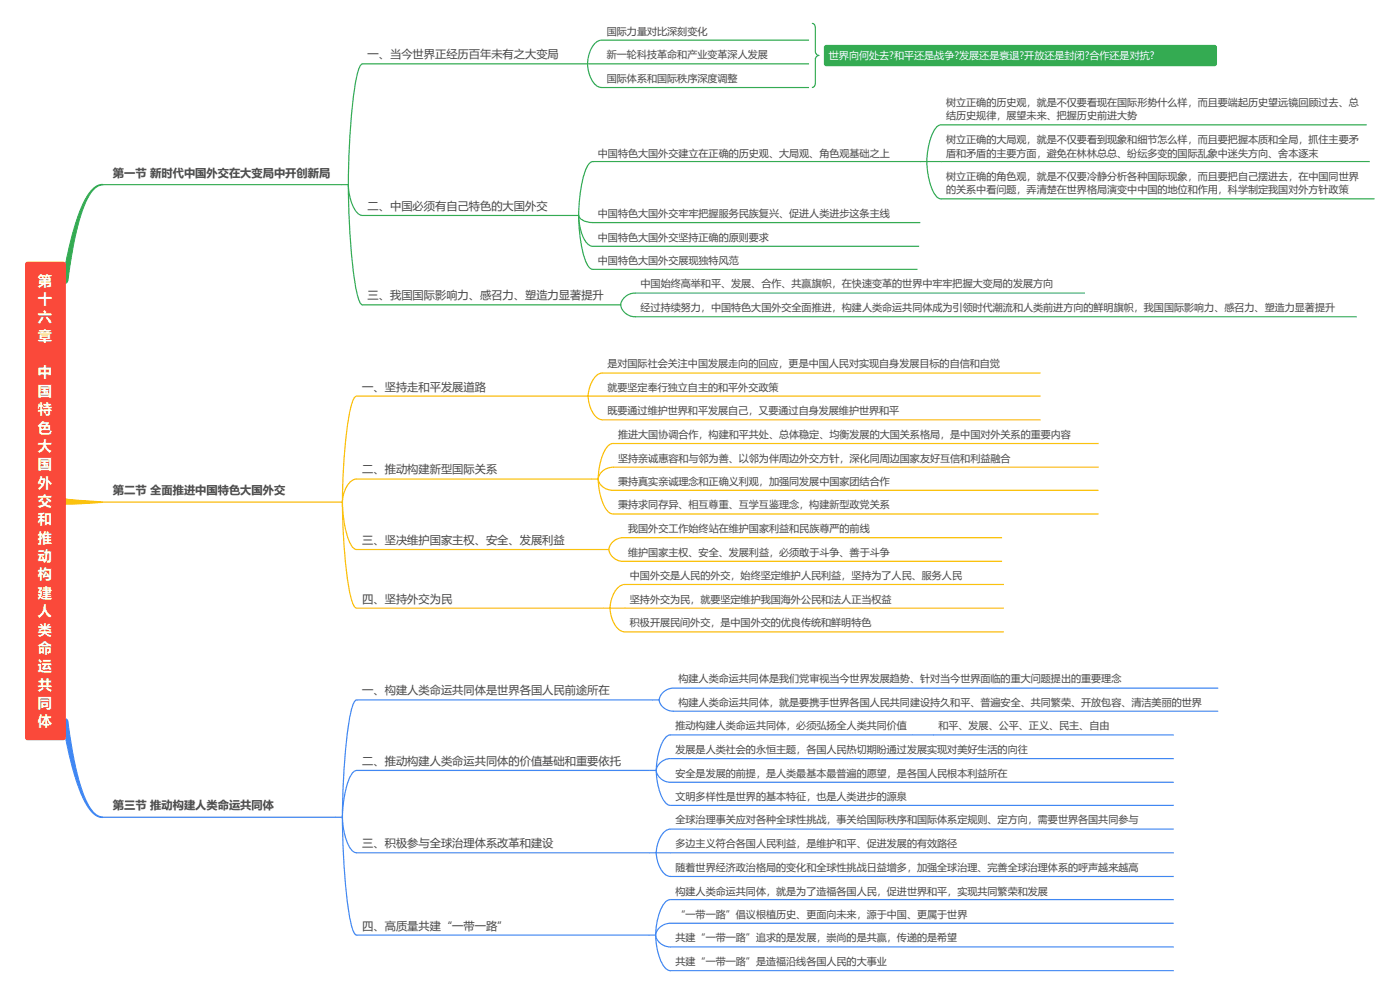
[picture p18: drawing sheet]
<svg xmlns="http://www.w3.org/2000/svg" width="615mm" height="435mm" viewBox="0 0 615 435" stroke-linecap="round" stroke-linejoin="round" font-family="sans-serif">
<defs><g id="words">
<g font-size="6.2" fill="#fff">
<text x="16.6" y="125.4">第</text>
<text x="16.6" y="133.4">十</text>
<text x="16.6" y="141.5">六</text>
<text x="16.6" y="149.5">章</text>
<text x="16.6" y="165.6">中</text>
<text x="16.6" y="173.7">国</text>
<text x="16.6" y="181.8">特</text>
<text x="16.6" y="189.8">色</text>
<text x="16.6" y="197.9">大</text>
<text x="16.6" y="205.9">国</text>
<text x="16.6" y="214">外</text>
<text x="16.6" y="222.1">交</text>
<text x="16.6" y="230.1">和</text>
<text x="16.6" y="238.2">推</text>
<text x="16.6" y="246.2">动</text>
<text x="16.6" y="254.3">构</text>
<text x="16.6" y="262.3">建</text>
<text x="16.6" y="270.4">人</text>
<text x="16.6" y="278.5">类</text>
<text x="16.6" y="286.5">命</text>
<text x="16.6" y="294.6">运</text>
<text x="16.6" y="302.6">共</text>
<text x="16.6" y="310.7">同</text>
<text x="16.6" y="318.7">体</text>
</g>
<g font-size="4.9" fill="#454545">
<text x="161.4" y="25.6">一、当今世界正经历百年未有之大变局</text>
<text x="49.6" y="77.5">第一节 新时代中国外交在大变局中开创新局</text>
<text x="161.4" y="92.4">二、中国必须有自己特色的大国外交</text>
<text x="161.4" y="131.3">三、我国国际影响力、感召力、塑造力显著提升</text>
<text x="159" y="171.6">一、坚持走和平发展道路</text>
<text x="159" y="207.8">二、推动构建新型国际关系</text>
<text x="49.6" y="216.9">第二节 全面推进中国特色大国外交</text>
<text x="159" y="238.7">三、坚决维护国家主权、安全、发展利益</text>
<text x="159" y="264.4">四、坚持外交为民</text>
<text x="159" y="304.7">一、构建人类命运共同体是世界各国人民前途所在</text>
<text x="159" y="335.6">二、推动构建人类命运共同体的价值基础和重要依托</text>
<text x="49.6" y="355.1">第三节 推动构建人类命运共同体</text>
<text x="159" y="371.8">三、积极参与全球治理体系改革和建设</text>
<text x="159" y="407.9">四、高质量共建“一带一路”</text>
</g>
<g font-size="4.4" fill="#454545">
<text x="266.4" y="15.4">国际力量对比深刻变化</text>
<text x="266.4" y="25.5">新一轮科技革命和产业变革深人发展</text>
<text x="266.4" y="35.9">国际体系和国际秩序深度调整</text>
<text x="415.3" y="46.3">树立正确的历史观，就是不仅要看现在国际形势什么样，而且要端起历史望远镜回顾过去、总</text>
<text x="415.3" y="52.3">结历史规律，展望未来、把握历史前进大势</text>
<text x="415.3" y="62.7">树立正确的大局观，就是不仅要看到现象和细节怎么样，而且要把握本质和全局，抓住主要矛</text>
<text x="262.5" y="68.7">中国特色大国外交建立在正确的历史观、大局观、角色观基础之上</text>
<text x="415.3" y="68.7">盾和矛盾的主要方面，避免在林林总总、纷纭多变的国际乱象中迷失方向、舍本逐末</text>
<text x="415.3" y="78.8">树立正确的角色观，就是不仅要冷静分析各种国际现象，而且要把自己摆进去，在中国同世界</text>
<text x="415.3" y="84.8">的关系中看问题，弄清楚在世界格局演变中中国的地位和作用，科学制定我国对外方针政策</text>
<text x="262.5" y="95.2">中国特色大国外交牢牢把握服务民族复兴、促进人类进步这条主线</text>
<text x="262.5" y="105.6">中国特色大国外交坚持正确的原则要求</text>
<text x="262.5" y="116">中国特色大国外交展现独特风范</text>
<text x="281.2" y="126.1">中国始终高举和平、发展、合作、共赢旗帜，在快速变革的世界中牢牢把握大变局的发展方向</text>
<text x="281.2" y="136.5">经过持续努力，中国特色大国外交全面推进，构建人类命运共同体成为引领时代潮流和人类前进方向的鲜明旗帜，我国国际影响力、感召力、塑造力显著提升</text>
<text x="266.6" y="161.2">是对国际社会关注中国发展走向的回应，更是中国人民对实现自身发展目标的自信和自觉</text>
<text x="266.6" y="171.6">就要坚定奉行独立自主的和平外交政策</text>
<text x="266.6" y="181.8">既要通过维护世界和平发展自己，又要通过自身发展维护世界和平</text>
<text x="271.3" y="192.2">推进大国协调合作，构建和平共处、总体稳定、均衡发展的大国关系格局，是中国对外关系的重要内容</text>
<text x="271.3" y="202.6">坚持亲诚惠容和与邻为善、以邻为伴周边外交方针，深化同周边国家友好互信和利益融合</text>
<text x="271.3" y="212.9">秉持真实亲诚理念和正确义利观，加强同发展中国家团结合作</text>
<text x="271.3" y="223.1">秉持求同存异、相互尊重、互学互鉴理念，构建新型政党关系</text>
<text x="275.7" y="233.5">我国外交工作始终站在维护国家利益和民族尊严的前线</text>
<text x="275.7" y="243.9">维护国家主权、安全、发展利益，必须敢于斗争、善于斗争</text>
<text x="276.5" y="254.3">中国外交是人民的外交，始终坚定维护人民利益，坚持为了人民、服务人民</text>
<text x="276.5" y="264.4">坚持外交为民，就要坚定维护我国海外公民和法人正当权益</text>
<text x="276.5" y="274.8">积极开展民间外交，是中国外交的优良传统和鲜明特色</text>
<text x="297.8" y="299.5">构建人类命运共同体是我们党审视当今世界发展趋势、针对当今世界面临的重大问题提出的重要理念</text>
<text x="297.8" y="309.9">构建人类命运共同体，就是要携手世界各国人民共同建设持久和平、普遍安全、共同繁荣、开放包容、清洁美丽的世界</text>
<text x="296.5" y="320">推动构建人类命运共同体，必须弘扬全人类共同价值</text>
<text x="411.9" y="320">和平、发展、公平、正义、民主、自由</text>
<text x="296.5" y="330.4">发展是人类社会的永恒主题，各国人民热切期盼通过发展实现对美好生活的向往</text>
<text x="296.5" y="340.8">安全是发展的前提，是人类最基本最普遍的愿望，是各国人民根本利益所在</text>
<text x="296.5" y="351.2">文明多样性是世界的基本特征，也是人类进步的源泉</text>
<text x="296.5" y="361.4">全球治理事关应对各种全球性挑战，事关给国际秩序和国际体系定规则、定方向，需要世界各国共同参与</text>
<text x="296.5" y="371.8">多边主义符合各国人民利益，是维护和平、促进发展的有效路径</text>
<text x="296.5" y="382.2">随着世界经济政治格局的变化和全球性挑战日益增多，加强全球治理、完善全球治理体系的呼声越来越高</text>
<text x="296.5" y="392.6">构建人类命运共同体，就是为了造福各国人民，促进世界和平，实现共同繁荣和发展</text>
<text x="296.5" y="402.7">“一带一路”倡议根植历史、更面向未来，源于中国、更属于世界</text>
<text x="296.5" y="413.1">共建“一带一路”追求的是发展，崇尚的是共赢，传递的是希望</text>
<text x="296.5" y="423.5">共建“一带一路”是造福沿线各国人民的大事业</text>
</g>
<text font-size="4.4" fill="#fff" x="363.8" y="25.8">世界向何处去?和平还是战争?发展还是衰退?开放还是封闭?合作还是对抗?</text>
</g></defs>
<path d="M356.4 10.3a1.65 1.65 0 0 1 1.5 1.7v10.8l.6 1.1 1 .4-1 .5-.6 1.1-.1 11.2a1.49 1.49 0 0 1-1.4 1.3" fill="none" stroke="#34ab52" stroke-width=".52"/>
<path d="M40.6 83l.6-.5a4.8 4.8 0 0 1 4-1.5l-2.4 .8-2.1 1.9-2.2 3.2-1.9 4.3-1.8 5.5-1.8 7.3-2.9 16.6a3.7 3.7 0 0 1-1.3 3.7l-1-.4-.3-1.2 2.4-12.3 2.5-9.7 1.9-6 2.1-5.1 2.1-3.9z" fill-rule="evenodd" fill="#34ab52"/>
<path d="M40.6 83l.6-.5a4.8 4.8 0 0 1 4-1.5l-2.4 .8-2.1 1.9-2.2 3.2-1.9 4.3-1.8 5.5-1.8 7.3-2.9 16.6a3.7 3.7 0 0 1-1.3 3.7l-1-.4-.3-1.2 2.4-12.3 2.5-9.7 1.9-6 2.1-5.1 2.1-3.9z" fill="none" stroke="#34ab52" stroke-width=".44"/>
<path d="M159.1 28a3.3 3.3 0 0 0-1.7 2.7 186.7 186.7 0 0 0-4.3 38.5l-.2 11.8h-2.9M159.1 94.6a5.7 5.7 0 0 1-4.2-4.1l-1.3-4-.7-5.5a260.6 260.6 0 0 0 4 48.7l.5 1.5a3.3 3.3 0 0 0 1.7 2.6" fill="none" stroke="#34ab52" stroke-width=".52"/>
<path d="M27.6 219.3l1.2-.4 16.4 1.5-15.1 .9a2.19 2.19 0 0 1-2.8-1.3z" fill-rule="evenodd" fill="#fbbf04"/>
<path d="M27.6 219.3l1.2-.4 16.4 1.5-15.1 .9a2.19 2.19 0 0 1-2.8-1.3z" fill="none" stroke="#fbbf04" stroke-width=".44"/>
<path d="M156.5 173.8a3.2 3.2 0 0 0-1.8 2.6 158.3 158.3 0 0 0-4.2 36l-.2 8h-2.8M156.5 210.2a7.2 7.2 0 0 0-5.4 5.7l-.8 4.5M150.3 220.4a42.1 42.1 0 0 0 4.2 19.4l1.3 1.2 .7 .2M150.3 220.4a210.1 210.1 0 0 0 3.9 42.6l.5 1.4a3.2 3.2 0 0 0 1.8 2.5" fill="none" stroke="#fbbf04" stroke-width=".52"/>
<path d="M27.8 315.8a1.33 1.33 0 0 1 1.6-.1 1.33 1.33 0 0 1 .5 1.5l3 17.9 1.7 7.1 1.9 5.9 1.8 4.3 2.2 3.4 2.1 1.9 2.6 .9a8.3 8.3 0 0 1-7.1-5.2l-3.2-6.7-2.8-8.9-3.6-15.3-1-5.5z" fill-rule="evenodd" fill="#4087f3"/>
<path d="M27.8 315.8a1.33 1.33 0 0 1 1.6-.1 1.33 1.33 0 0 1 .5 1.5l3 17.9 1.7 7.1 1.9 5.9 1.8 4.3 2.2 3.4 2.1 1.9 2.6 .9a8.3 8.3 0 0 1-7.1-5.2l-3.2-6.7-2.8-8.9-3.6-15.3-1-5.5z" fill="none" stroke="#4087f3" stroke-width=".44"/>
<g fill="none" stroke="#4087f3" stroke-width=".52">
<path d="M156.5 307.2a3.2 3.2 0 0 0-1.7 2.6 177.2 177.2 0 0 0-4.3 37.4l-.2 11.4h-2.8M289.4 307.2a6.1 6.1 0 0 0 6.2 4.9M295.6 302a6.3 6.3 0 0 0-6.2 5.2h-2.9M156.5 338.1a6.1 6.1 0 0 0-3.7 4.9 52.3 52.3 0 0 0-2.5 15.6M288.1 338.1a6.3 6.3 0 0 0 6.2 5.2M288.1 338.1a25.3 25.3 0 0 0 4 14.2l1.4 1 .8 .1M294.3 322.5a5.6 5.6 0 0 0-4 4.2 31.7 31.7 0 0 0-2.2 11.4h-2.9M294.3 332.9a6.3 6.3 0 0 0-6.2 5.2M400.6 322.5h9.1M150.3 358.6a26.3 26.3 0 0 0 4.1 14.5l1.4 1 .7 .1M150.3 358.6a249.6 249.6 0 0 0 4 47.8l.5 1.4a3.2 3.2 0 0 0 1.7 2.6M294.3 363.8a7.3 7.3 0 0 0-5.4 5.9l-.8 4.5h-2.9"/>
<path d="M294.3 374.2h-6.1a12.4 12.4 0 0 0 4.4 10l1.7 .4M294.3 394.8a5.7 5.7 0 0 0-4.2 4.1 30.8 30.8 0 0 0-2.3 11.5h-2.8M287.8 410.4a6.3 6.3 0 0 0 6.5 5.2M287.8 410.4a25.4 25.4 0 0 0 4.2 14.4l1.5 1 .8 .2M294.3 405.2a6.3 6.3 0 0 0-6.5 5.2"/>
</g>
<path d="M264.2 17.6a7.1 7.1 0 0 0-5.5 5.9l-.8 4.5h-2.8M264.2 28h-6.2a12.2 12.2 0 0 0 4.3 9.9l1.9 .5M413.1 54.8a5.7 5.7 0 0 0-4 4.3 33.7 33.7 0 0 0-2.2 11.8h-2.9M260.3 70.9a6 6 0 0 0-3.7 5 68.2 68.2 0 0 0-2.6 18.7h-2.8M413.1 70.9h-6.1a26.8 26.8 0 0 0 3.9 15.2l1.4 1 .8 .2M254 94.6a5 5 0 0 0 5 3l1.3 .1M254 94.6a20.2 20.2 0 0 0 3.8 12.3l1.6 1 .9 .2M254 94.6a56.9 56.9 0 0 0 3.6 21.3 3.5 3.5 0 0 0 2.7 2.3M272.5 133.8a6.3 6.3 0 0 0 6.2 5.2M278.7 128.6a6.3 6.3 0 0 0-6.2 5.2h-2.9" fill="none" stroke="#34ab52" stroke-width=".52"/>
<path d="M264.4 163.7a7.3 7.3 0 0 0-5.4 5.8l-.8 4.3h-2.9M264.4 173.8h-6.1a12.4 12.4 0 0 0 4.4 9.9l1.7 .5M269.1 194.6a5.7 5.7 0 0 0-4.2 4.2 30.8 30.8 0 0 0-2.3 11.4h-2.9M262.6 210.2a6.2 6.2 0 0 0 6.5 5M262.6 210.2a24.9 24.9 0 0 0 4.2 14.2l1.5 1 .8 .2M269.1 205a6.3 6.3 0 0 0-6.5 5.2M273.5 236a6.3 6.3 0 0 0-6.2 5.2h-2.9M267.3 241.2a6.3 6.3 0 0 0 6.2 5.2M274.3 256.5a7.4 7.4 0 0 0-5.7 5.8l-.8 4.6h-2.9M274.3 266.9h-6.4a12.1 12.1 0 0 0 4.6 9.9l1.8 .5" fill="none" stroke="#fbbf04" stroke-width=".52"/>
<path d="M11.6 115.2l16-.1 .8 .3 .3 .7v207.5l-.3 .7-.8 .3h-15.3l-.9-.3-.2-.7v-207.5z" fill-rule="evenodd" fill="#fa493a"/>
<path d="M11.4 115.4l.9-.3h15.3l.8 .3 .3 .7v207.5l-.3 .7-.8 .3h-15.3l-.9-.3-.2-.7z" fill="none" stroke="#fa493a" stroke-width=".52"/>
<path d="M264.2 17.6h90.9M159.1 28h96M264.2 28h90.9M264.2 38.4h90.9M45 81h105M159.1 94.6h92.1M159.1 133.8h110.5" fill="none" stroke="#34ab52" stroke-width=".52"/>
<path d="M156.5 173.8h98.8M156.5 210.2h103.2M45 220.4h102.5M156.5 241.2h107.9M156.5 266.9h108.4" fill="none" stroke="#fbbf04" stroke-width=".52"/>
<path d="M156.5 307.2h130M156.5 338.1h128.7M45 358.6h102.5M156.5 374.2h128.7M156.5 410.4h128.5" fill="none" stroke="#4087f3" stroke-width=".52"/>
<path d="M362 20.3l.9-.3h170l.7 .1 .3 .5 .1 7.2-.2 .7-.9 .3h-170l-.7-.1-.3-.5z" fill-rule="evenodd" fill="#34ab52"/>
<path d="M362 20.3l.9-.3h170l.7 .1 .3 .5 .1 7.2-.4 .9-.7 .1h-170l-.7-.1-.3-.5zM413.1 54.8h186.9M260.3 70.9h143.7M413.1 70.9h188.2M260.3 97.7h143.7M413.1 87.3h190.3M260.3 108.1h143.2M260.3 118.2h142.4M278.7 128.6h197.6M278.7 139h316.9" fill="none" stroke="#34ab52" stroke-width=".52"/>
<path d="M264.4 163.7h192.4M264.4 173.8h192.4M264.4 184.2h192.4M269.1 194.6h213.1M269.1 205h213.1M269.1 215.2h213.1M269.1 225.6h213.1M273.5 236h166.4M273.5 246.4h166.4M274.3 256.5h166.3M274.3 266.9h166.3M274.3 277.3h166.3" fill="none" stroke="#fbbf04" stroke-width=".52"/>
<g fill="none" stroke="#4087f3" stroke-width=".52">
<path d="M295.6 302h239.1M295.6 312.1h239.1M294.3 322.5h106.3M294.3 332.9h220.9M409.7 322.5h105.5M294.3 343.3h220.9M294.3 353.4h220.9M294.3 363.8h220.9M294.3 374.2h220.9M294.3 384.6h220.9M294.3 394.8h220.9M294.3 405.2h220.9"/>
<path d="M294.3 415.6h220.9M294.3 426h220.9"/>
</g>
<use href="#words"/>
</svg>
